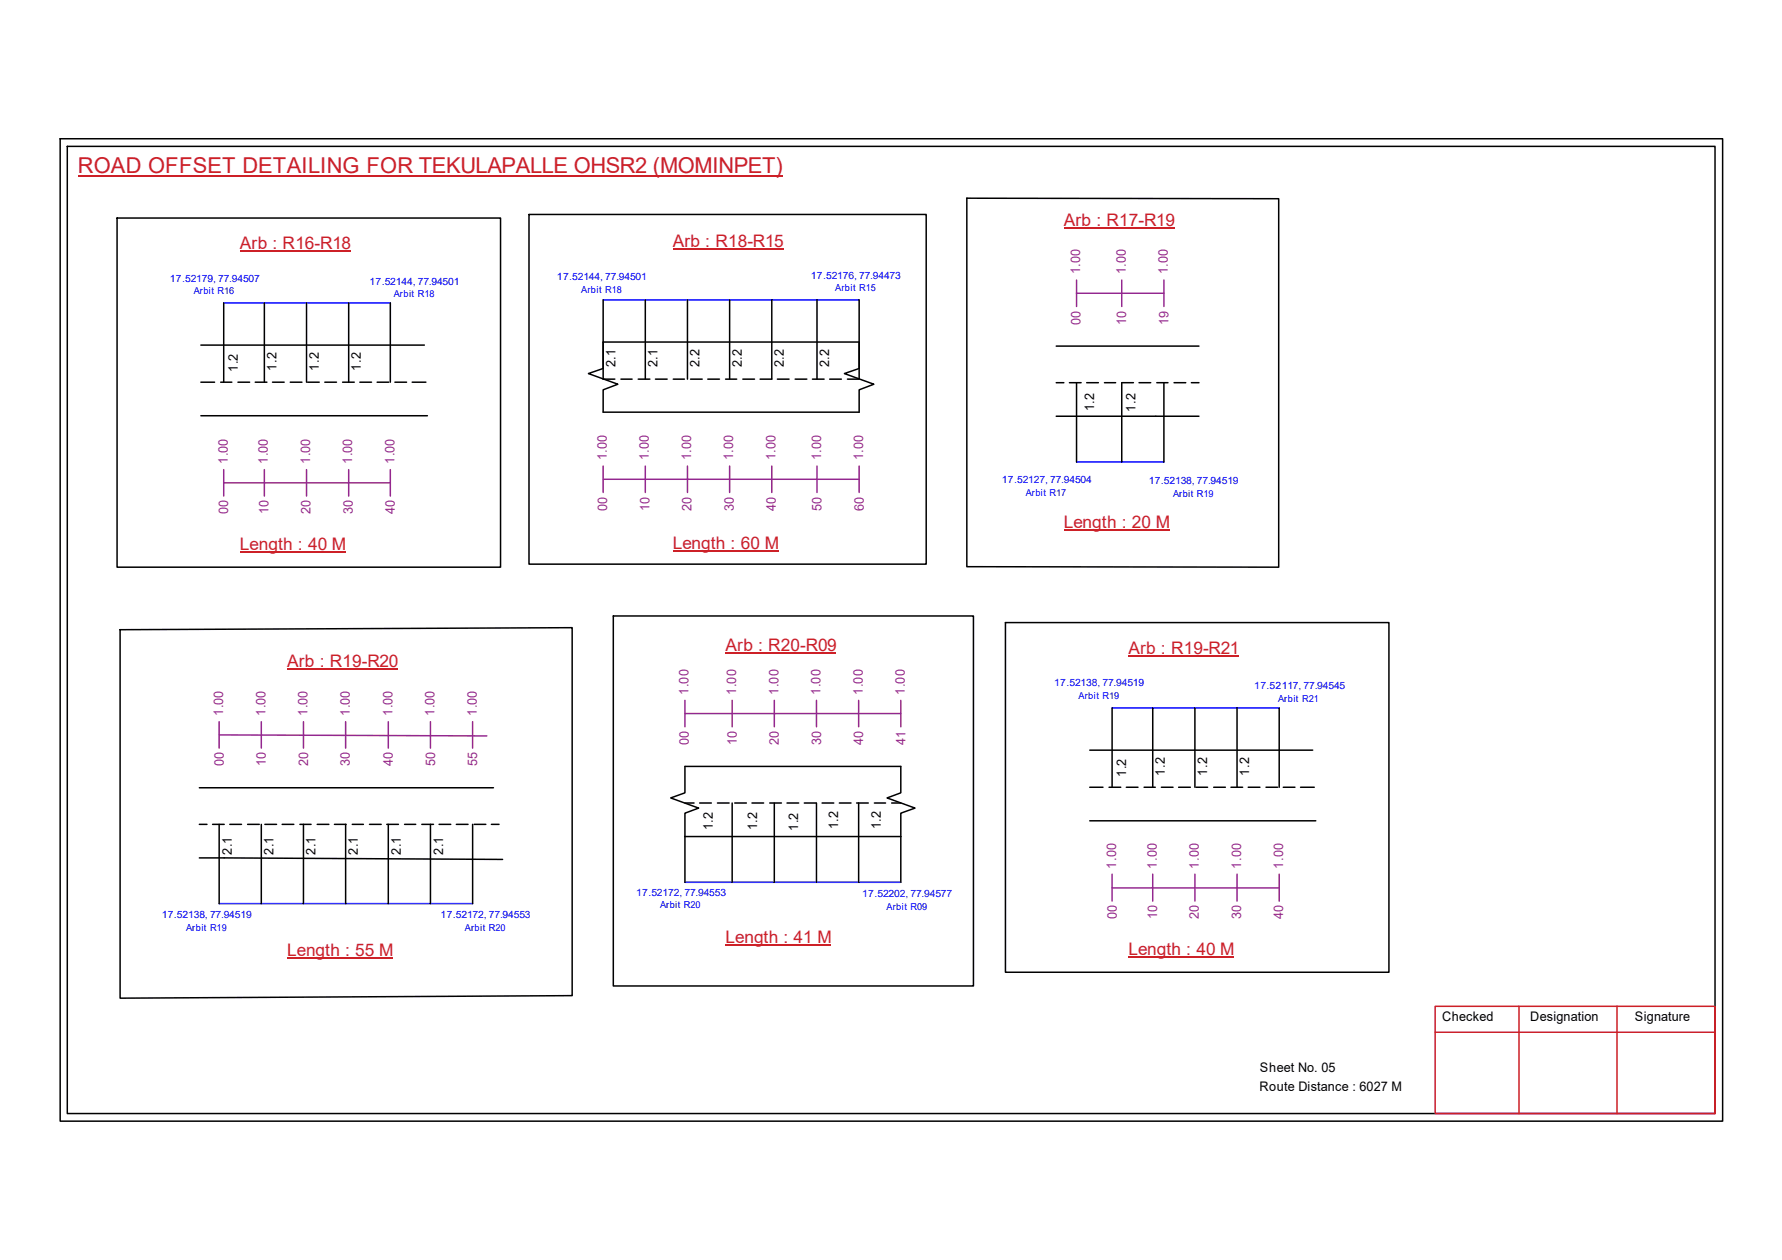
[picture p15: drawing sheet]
<svg xmlns="http://www.w3.org/2000/svg" width="297mm" height="210mm" viewBox="0 0 297 210" stroke-linecap="round" stroke-linejoin="round" font-family="sans-serif">
<defs><g id="words">
<text font-size="3.6" fill="#cd2027" x="13" y="28.9">ROAD OFFSET DETAILING FOR TEKULAPALLE OHSR2 (MOMINPET)</text>
<g font-size="2.9" fill="#cd2027">
<text x="40" y="41.5">Arb : R16-R18</text>
<text x="112.1" y="41.1">Arb : R18-R15</text>
<text x="177.3" y="37.6">Arb : R17-R19</text>
<text x="177.3" y="88">Length : 20 M</text>
<text x="40" y="91.6">Length : 40 M</text>
<text x="112.1" y="91.5">Length : 60 M</text>
<text x="47.9" y="111.2">Arb : R19-R20</text>
<text x="120.9" y="108.4">Arb : R20-R09</text>
<text x="188.1" y="109">Arb : R19-R21</text>
<text x="47.9" y="159.3">Length : 55 M</text>
<text x="120.9" y="157.1">Length : 41 M</text>
<text x="188.1" y="159.1">Length : 40 M</text>
</g>
<g font-size="2.2" fill="#93278f">
<text x="180" y="45.7" transform="rotate(-90 180 45.7)">1.00</text>
<text x="187.7" y="45.7" transform="rotate(-90 187.7 45.7)">1.00</text>
<text x="194.7" y="45.7" transform="rotate(-90 194.7 45.7)">1.00</text>
<text x="180.1" y="54.1" transform="rotate(-90 180.1 54.1)">00</text>
<text x="187.7" y="54.1" transform="rotate(-90 187.7 54.1)">10</text>
<text x="194.8" y="54.1" transform="rotate(-90 194.8 54.1)">19</text>
<text x="38" y="77.3" transform="rotate(-90 38 77.3)">1.00</text>
<text x="44.7" y="77.3" transform="rotate(-90 44.7 77.3)">1.00</text>
<text x="51.7" y="77.3" transform="rotate(-90 51.7 77.3)">1.00</text>
<text x="58.7" y="77.3" transform="rotate(-90 58.7 77.3)">1.00</text>
<text x="65.7" y="77.3" transform="rotate(-90 65.7 77.3)">1.00</text>
<text x="101.1" y="76.7" transform="rotate(-90 101.1 76.7)">1.00</text>
<text x="108.2" y="76.7" transform="rotate(-90 108.2 76.7)">1.00</text>
<text x="115.2" y="76.7" transform="rotate(-90 115.2 76.7)">1.00</text>
<text x="122.2" y="76.7" transform="rotate(-90 122.2 76.7)">1.00</text>
<text x="129.2" y="76.7" transform="rotate(-90 129.2 76.7)">1.00</text>
<text x="136.9" y="76.7" transform="rotate(-90 136.9 76.7)">1.00</text>
<text x="143.9" y="76.7" transform="rotate(-90 143.9 76.7)">1.00</text>
<text x="38.1" y="85.7" transform="rotate(-90 38.1 85.7)">00</text>
<text x="44.7" y="85.7" transform="rotate(-90 44.7 85.7)">10</text>
<text x="51.8" y="85.7" transform="rotate(-90 51.8 85.7)">20</text>
<text x="58.8" y="85.7" transform="rotate(-90 58.8 85.7)">30</text>
<text x="65.8" y="85.7" transform="rotate(-90 65.8 85.7)">40</text>
<text x="101.2" y="85.2" transform="rotate(-90 101.2 85.2)">00</text>
<text x="108.2" y="85.2" transform="rotate(-90 108.2 85.2)">10</text>
<text x="115.3" y="85.2" transform="rotate(-90 115.3 85.2)">20</text>
<text x="122.3" y="85.2" transform="rotate(-90 122.3 85.2)">30</text>
<text x="129.3" y="85.2" transform="rotate(-90 129.3 85.2)">40</text>
<text x="136.9" y="85.2" transform="rotate(-90 136.9 85.2)">50</text>
<text x="144" y="85.2" transform="rotate(-90 144 85.2)">60</text>
<text x="37.2" y="119.3" transform="rotate(-90 37.2 119.3)">1.00</text>
<text x="44.2" y="119.3" transform="rotate(-90 44.2 119.3)">1.00</text>
<text x="51.3" y="119.3" transform="rotate(-90 51.3 119.3)">1.00</text>
<text x="58.3" y="119.3" transform="rotate(-90 58.3 119.3)">1.00</text>
<text x="65.4" y="119.3" transform="rotate(-90 65.4 119.3)">1.00</text>
<text x="72.4" y="119.3" transform="rotate(-90 72.4 119.3)">1.00</text>
<text x="79.5" y="119.3" transform="rotate(-90 79.5 119.3)">1.00</text>
<text x="114.8" y="115.7" transform="rotate(-90 114.8 115.7)">1.00</text>
<text x="122.7" y="115.7" transform="rotate(-90 122.7 115.7)">1.00</text>
<text x="129.7" y="115.7" transform="rotate(-90 129.7 115.7)">1.00</text>
<text x="136.8" y="115.7" transform="rotate(-90 136.8 115.7)">1.00</text>
<text x="143.8" y="115.7" transform="rotate(-90 143.8 115.7)">1.00</text>
<text x="150.8" y="115.7" transform="rotate(-90 150.8 115.7)">1.00</text>
<text x="114.8" y="124.1" transform="rotate(-90 114.8 124.1)">00</text>
<text x="122.8" y="124.1" transform="rotate(-90 122.8 124.1)">10</text>
<text x="129.8" y="124.1" transform="rotate(-90 129.8 124.1)">20</text>
<text x="136.9" y="124.1" transform="rotate(-90 136.9 124.1)">30</text>
<text x="143.9" y="124.1" transform="rotate(-90 143.9 124.1)">40</text>
<text x="150.9" y="124.1" transform="rotate(-90 150.9 124.1)">41</text>
<text x="37.3" y="127.7" transform="rotate(-90 37.3 127.7)">00</text>
<text x="44.3" y="127.7" transform="rotate(-90 44.3 127.7)">10</text>
<text x="51.3" y="127.7" transform="rotate(-90 51.3 127.7)">20</text>
<text x="58.3" y="127.7" transform="rotate(-90 58.3 127.7)">30</text>
<text x="65.5" y="127.7" transform="rotate(-90 65.5 127.7)">40</text>
<text x="72.5" y="127.7" transform="rotate(-90 72.5 127.7)">50</text>
<text x="79.5" y="127.7" transform="rotate(-90 79.5 127.7)">55</text>
<text x="186.1" y="144.7" transform="rotate(-90 186.1 144.7)">1.00</text>
<text x="192.8" y="144.7" transform="rotate(-90 192.8 144.7)">1.00</text>
<text x="199.9" y="144.7" transform="rotate(-90 199.9 144.7)">1.00</text>
<text x="206.9" y="144.7" transform="rotate(-90 206.9 144.7)">1.00</text>
<text x="213.9" y="144.7" transform="rotate(-90 213.9 144.7)">1.00</text>
<text x="186.1" y="153.2" transform="rotate(-90 186.1 153.2)">00</text>
<text x="192.9" y="153.2" transform="rotate(-90 192.9 153.2)">10</text>
<text x="199.9" y="153.2" transform="rotate(-90 199.9 153.2)">20</text>
<text x="206.9" y="153.2" transform="rotate(-90 206.9 153.2)">30</text>
<text x="213.9" y="153.2" transform="rotate(-90 213.9 153.2)">40</text>
</g>
<g font-size="2.2">
<text x="39.7" y="62" transform="rotate(-90 39.7 62)">1.2</text>
<text x="46.1" y="61.7" transform="rotate(-90 46.1 61.7)">1.2</text>
<text x="53.1" y="61.7" transform="rotate(-90 53.1 61.7)">1.2</text>
<text x="60.2" y="61.7" transform="rotate(-90 60.2 61.7)">1.2</text>
<text x="102.6" y="61.2" transform="rotate(-90 102.6 61.2)">2.1</text>
<text x="109.6" y="61.2" transform="rotate(-90 109.6 61.2)">2.1</text>
<text x="116.6" y="61.2" transform="rotate(-90 116.6 61.2)">2.2</text>
<text x="123.7" y="61.2" transform="rotate(-90 123.7 61.2)">2.2</text>
<text x="130.7" y="61.2" transform="rotate(-90 130.7 61.2)">2.2</text>
<text x="138.2" y="61.2" transform="rotate(-90 138.2 61.2)">2.2</text>
<text x="182.4" y="68.5" transform="rotate(-90 182.4 68.5)">1.2</text>
<text x="189.3" y="68.6" transform="rotate(-90 189.3 68.6)">1.2</text>
<text x="187.7" y="129.5" transform="rotate(-90 187.7 129.5)">1.2</text>
<text x="194.2" y="129.2" transform="rotate(-90 194.2 129.2)">1.2</text>
<text x="201.2" y="129.2" transform="rotate(-90 201.2 129.2)">1.2</text>
<text x="208.2" y="129.2" transform="rotate(-90 208.2 129.2)">1.2</text>
<text x="38.6" y="142.4" transform="rotate(-90 38.6 142.4)">2.1</text>
<text x="45.6" y="142.4" transform="rotate(-90 45.6 142.4)">2.1</text>
<text x="52.6" y="142.4" transform="rotate(-90 52.6 142.4)">2.1</text>
<text x="59.6" y="142.4" transform="rotate(-90 59.6 142.4)">2.1</text>
<text x="66.8" y="142.4" transform="rotate(-90 66.8 142.4)">2.1</text>
<text x="73.9" y="142.4" transform="rotate(-90 73.9 142.4)">2.1</text>
<text x="118.8" y="138.3" transform="rotate(-90 118.8 138.3)">1.2</text>
<text x="126.2" y="138.3" transform="rotate(-90 126.2 138.3)">1.2</text>
<text x="133.1" y="138.4" transform="rotate(-90 133.1 138.4)">1.2</text>
<text x="139.7" y="138.2" transform="rotate(-90 139.7 138.2)">1.2</text>
<text x="146.9" y="138.2" transform="rotate(-90 146.9 138.2)">1.2</text>
<text x="240.4" y="170.1">Checked</text>
<text x="255.1" y="170.1">Designation</text>
<text x="272.5" y="170.1">Signature</text>
<text x="210" y="178.6">Sheet No. 05</text>
<text x="209.9" y="181.7">Route Distance : 6027 M</text>
</g>
<g font-size="1.7" fill="#00f">
<text x="28.3" y="46.9">17.52179, 77.94507</text>
<text x="61.6" y="47.4">17.52144, 77.94501</text>
<text x="92.8" y="46.7">17.52144, 77.94501</text>
<text x="135.2" y="46.4">17.52176, 77.94473</text>
<text x="167" y="80.4">17.52127, 77.94504</text>
<text x="191.5" y="80.7">17.52138, 77.94519</text>
<text x="175.7" y="114.3">17.52138, 77.94519</text>
<text x="209.1" y="114.8">17.52117, 77.94545</text>
<text x="106" y="149.2">17.52172, 77.94553</text>
<text x="143.7" y="149.4">17.52202, 77.94577</text>
<text x="27" y="153">17.52138, 77.94519</text>
<text x="73.4" y="153">17.52172, 77.94553</text>
</g>
<g font-size="1.6" fill="#00f">
<text x="32.3" y="49">Arbit R16</text>
<text x="65.7" y="49.5">Arbit R18</text>
<text x="96.9" y="48.8">Arbit R18</text>
<text x="139.2" y="48.5">Arbit R15</text>
<text x="171" y="82.6">Arbit R17</text>
<text x="195.5" y="82.8">Arbit R19</text>
<text x="179.8" y="116.4">Arbit R19</text>
<text x="213.1" y="116.9">Arbit R21</text>
<text x="31" y="155.1">Arbit R19</text>
<text x="77.5" y="155.1">Arbit R20</text>
<text x="110" y="151.3">Arbit R20</text>
<text x="147.8" y="151.6">Arbit R09</text>
</g>
</g></defs>
<g fill="none" stroke="#000" stroke-width=".25">
<path d="M10 23.1h277.1v163.7h-277.1zM11.2 24.4h274.7v161.1h-274.7zM19.5 36.3h63.9v58.2h-63.9zM88.2 35.7h66.2v58.3h-66.2zM161.2 33l51.9 .1v61.4l-51.9-.1zM33.5 57.5h37.2M37.3 50.5v13.2M44.1 50.5v13.2M51.1 50.5v13.2M58.1 50.5v13.2M65.1 50.5v13.2M100.5 57h42.7v4.4l-2.4 .8 4.9 1.8-2.5 .9v3.8h-42.7v-3.8l2.5-.9-4.9-1.8 2.4-.8z"/>
<path d="M100.5 50v13.2h2M107.6 50v13.2M114.6 50v13.2M121.6 50v13.2M128.6 50v13.2h-1.9M136.2 50v13.2M143.2 50v13.2h-1.9M176.1 57.7h23.8M33.5 69.3h37.7M33.5 63.7h2.3M36.8 63.7h1.8M39.7 63.7h1.9"/>
<path d="M42.5 63.7h2M45.4 63.7h2M48.4 63.7h1.9M51.3 63.7h1.9M54.1 63.7h2M57.1 63.7h2M60 63.7h1.9M62.9 63.7h1.9M65.8 63.7h2M68.7 63.7h2.3M103.5 63.2h1.9M106.4 63.2h1.9"/>
<path d="M109.3 63.2h1.9M112.2 63.2h1.9M115.1 63.2h1.9M118 63.2h1.9M120.9 63.2h1.9M123.8 63.2h2M129.6 63.2h1.9M132.5 63.2h2M135.4 63.2h2M138.3 63.2h1.9M176.1 69.3h23.8M176.1 63.8h1.2"/>
<path d="M178.3 63.8h1.9M179.4 63.8v13.2M181.1 63.8h2M184.1 63.8h1.9M188.9 63.8h-1.9v13.2M189.9 63.8h1.9M192.8 63.8h1.9M194 63.8v13.2M195.7 63.8h2M198.6 63.8h1.3M20 104.9l75.4-.3v61.3l-75.4 .4zM102.2 102.6h60.1v61.7h-60.1z"/>
<path d="M167.6 103.7h63.9v58.3h-63.9zM185.4 117.9v13.2M192.1 117.9v13.2M199.2 117.9v13.2M206.2 117.9v13.2M213.2 117.9v13.2M33.2 137.3h1.3M33.2 131.2h49.1M35.4 137.3h2M36.5 137.3v13.2M38.3 137.3h2M41.3 137.3h1.9"/>
<path d="M43.6 137.3v13.2M44.2 137.3h1.9M47 137.3h2M50 137.3h1.9M50.6 137.3v13.2M52.9 137.3h1.9M55.7 137.3h2M57.6 137.3v13.2M58.7 137.3h1.9M61.6 137.3h1.9M64.5 137.3h1.9M64.7 137.3v13.2"/>
<path d="M67.4 137.3h1.9M70.3 137.3h2M71.8 137.3v13.2M73.2 137.3h1.9M76.1 137.3h1.9M78.8 137.3v13.2M79 137.3h2M81.9 137.3h1.3M114.2 139.4v-3.9l2.3-.9-4.7-1.7 2.4-.8v-4.4h36v4.4l-2.3 .8 4.6 1.7-2.3 .9v3.9M114.2 139.4h36M114.2 133.8h1.5M114.2 139.4v7.6"/>
<path d="M116.6 133.8h2M119.6 133.8h1.9M122 133.8v13.2M122.5 133.8h1.9M125.3 133.8h2M128.3 133.8h2M129.1 133.8v13.2M131.2 133.8h1.9M134.1 133.8h1.9M136.1 133.8v13.2M137 133.8h2M139.9 133.8h2"/>
<path d="M142.8 133.8h1.9M143.1 133.8v13.2M145.8 133.8h1.8M148.6 133.8h1.6M150.2 139.4v7.6M181.6 125h37.2M181.6 136.7h37.7M181.6 131.1h2.3M184.9 131.1h1.9M187.7 131.1h2M190.7 131.1h1.9M193.6 131.1h1.9"/>
<path d="M196.5 131.1h1.9M199.3 131.1h2M202.3 131.1h2M205.2 131.1h1.9M208.1 131.1h1.9M211 131.1h2M213.9 131.1h2M216.8 131.1h2.3M33.2 142.9l50.6 .3"/>
</g>
<path d="M239.2 167.6h46.7v17.9h-46.7zM239.2 172h46.7M253.2 167.6v17.9M269.5 167.6v17.9" fill="none" stroke="#cc1f26" stroke-width=".25"/>
<path d="M13 29.3h117.4" fill="none" stroke="#cd2027" stroke-width=".25"/>
<path d="M37.3 50.5h27.8M100.5 50h42.7M179.4 77h14.6M185.4 117.9h27.8M36.5 150.5h42.3M114.2 147h36" fill="none" stroke="#00f" stroke-width=".25"/>
<g fill="none" stroke="#93278f" stroke-width=".25">
<path d="M179.4 48.9h14.6M179.4 46.7v4.4M187 46.7v4.4M194 46.7v4.4M37.3 78.2v4.4M44.1 78.2v4.4M51.1 78.2v4.4M58.1 78.2v4.4M65.1 78.2v4.4M100.5 79.8h42.7M100.5 77.6v4.4M107.6 77.6v4.4"/>
<path d="M114.6 77.6v4.4M121.6 77.6v4.4M128.6 77.6v4.4M136.2 77.6v4.4M143.2 77.6v4.4M37.3 80.4h27.8M114.2 118.9h36M114.2 116.7v4.4M122 116.7v4.4M129.1 116.7v4.4M136.1 116.7v4.4M143.1 116.7v4.4"/>
<path d="M150.2 116.7v4.4M36.5 122.4l44.6 .2M36.5 120.2v4.4M43.6 120.2v4.4M50.6 120.2v4.4M57.6 120.2v4.4M64.7 120.2v4.4M71.8 120.2v4.4M78.8 120.2v4.4M185.4 147.9h27.8M185.4 145.6v4.5M192.1 145.6v4.5"/>
<path d="M199.2 145.6v4.5M206.2 145.6v4.5M213.2 145.6v4.5"/>
</g>
<path d="M177.3 37.9h18.5M40 41.8h18.5M112.1 41.5h18.5M40 91.9h17.6M112.1 91.9h17.6M177.3 88.3h17.6M47.9 111.5h18.4M120.9 108.7h18.5M188.1 109.3h18.4M47.9 159.6h17.6M120.9 157.5h17.7M188.1 159.4h17.6" fill="none" stroke="#cd2027" stroke-width=".17"/>
<use href="#words"/>
</svg>
